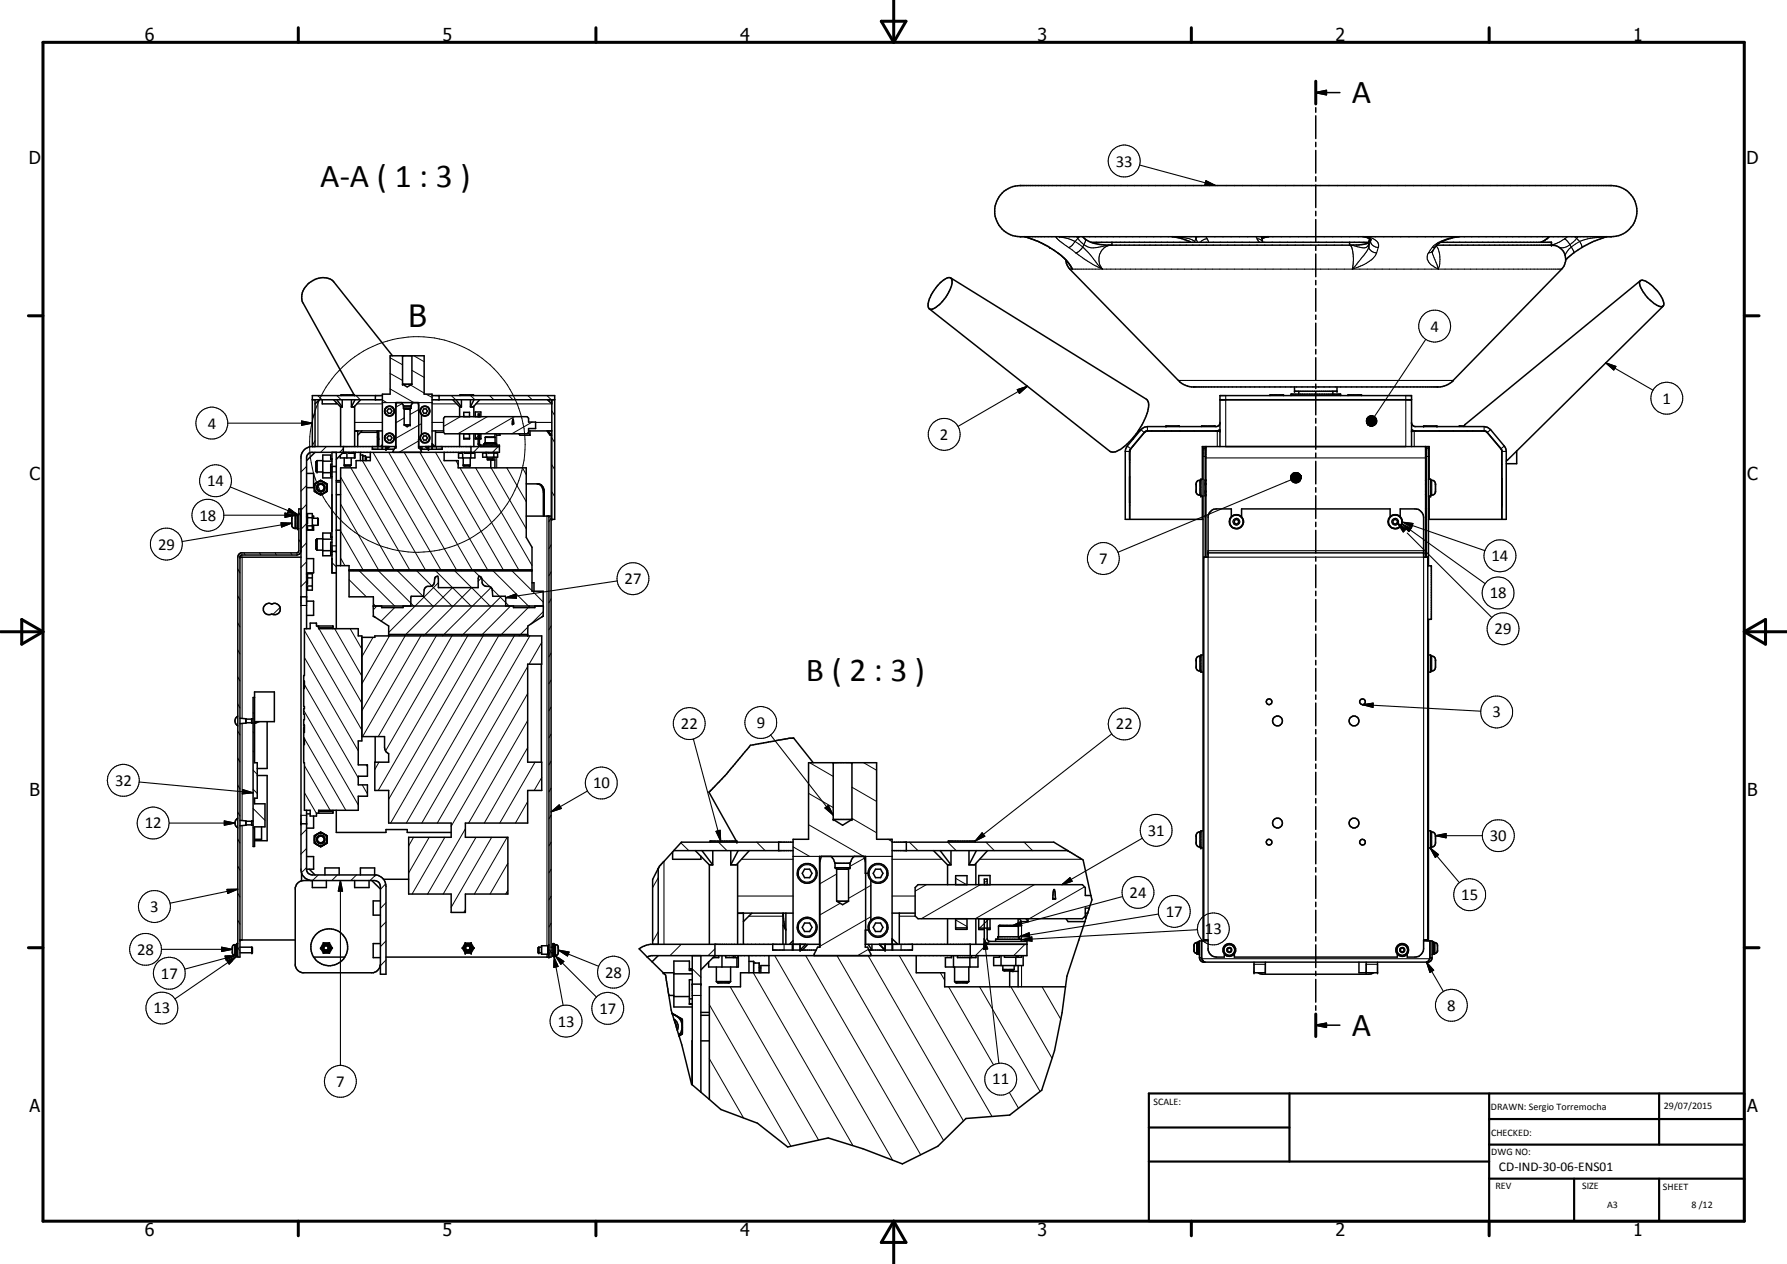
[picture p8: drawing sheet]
<svg xmlns="http://www.w3.org/2000/svg" width="420mm" height="297mm" viewBox="0 0 420 297" stroke-linecap="round" stroke-linejoin="round" font-family="sans-serif">
<defs><g id="words">
<g font-size="7.9">
<text x="317.9" y="24.3">A</text>
<text x="75.3" y="44">A-A ( 1 : 3 )</text>
<text x="189.5" y="160">B ( 2 : 3 )</text>
<text x="317.9" y="243.5">A</text>
</g>
<text font-size="7.2" x="96" y="76.8">B</text>
<g font-size="4.2">
<text x="34" y="9.6">6</text>
<text x="104" y="9.6">5</text>
<text x="174" y="9.6">4</text>
<text x="244" y="9.6">3</text>
<text x="314" y="9.6">2</text>
<text x="384" y="9.6">1</text>
<text x="6.8" y="38.7">D</text>
<text x="410.6" y="38.7">D</text>
<text x="7" y="112.9">C</text>
<text x="410.8" y="112.9">C</text>
<text x="7" y="187.1">B</text>
<text x="410.8" y="187.1">B</text>
<text x="7" y="261.4">A</text>
<text x="410.8" y="261.4">A</text>
<text x="34" y="290.4">6</text>
<text x="104" y="290.4">5</text>
<text x="174" y="290.4">4</text>
<text x="244" y="290.4">3</text>
<text x="314" y="290.4">2</text>
<text x="384" y="290.4">1</text>
</g>
<g font-size="3.9">
<text x="262.3" y="39.2">33</text>
<text x="336.3" y="77.9">4</text>
<text x="390.9" y="94.9">1</text>
<text x="48.8" y="100.7">4</text>
<text x="221" y="103.3">2</text>
<text x="48.7" y="114.3">14</text>
<text x="46.9" y="122.3">18</text>
<text x="37.2" y="129.2">29</text>
<text x="350.7" y="131.9">14</text>
<text x="146.8" y="137.3">27</text>
<text x="258.4" y="132.5">7</text>
<text x="350.3" y="140.6">18</text>
<text x="351.4" y="149">29</text>
<text x="160.1" y="171.3">22</text>
<text x="177.9" y="171.1">9</text>
<text x="262.3" y="171.4">22</text>
<text x="350.9" y="168.6">3</text>
<text x="27" y="184.7">32</text>
<text x="139.4" y="185.3">10</text>
<text x="34" y="194.7">12</text>
<text x="269.9" y="196.4">31</text>
<text x="350.3" y="197.7">30</text>
<text x="35.3" y="214.3">3</text>
<text x="265.5" y="211">24</text>
<text x="274.1" y="215.4">17</text>
<text x="343.6" y="211.5">15</text>
<text x="283.3" y="219.6">13</text>
<text x="32.2" y="224.4">28</text>
<text x="37.8" y="230">17</text>
<text x="142.3" y="229.7">28</text>
<text x="36.1" y="238.2">13</text>
<text x="140.9" y="238.3">17</text>
<text x="340.3" y="237.5">8</text>
<text x="131.1" y="241.3">13</text>
<text x="79.1" y="255.4">7</text>
<text x="233.3" y="254.8">11</text>
</g>
<text font-size="3.1" x="352.4" y="275.2">CD-IND-30-06-ENS01</text>
<g font-size="2.4">
<text x="271.2" y="259.7">SCALE:</text>
<text x="350.6" y="260.8">DRAWN: Sergio Torremocha</text>
<text x="391.2" y="260.6">29/07/2015</text>
<text x="350.6" y="267">CHECKED:</text>
<text x="350.6" y="271.4">DWG NO:</text>
<text x="351.6" y="279.3">REV</text>
<text x="372" y="279.4">SIZE</text>
<text x="391" y="279.6">SHEET</text>
<text x="377.9" y="283.8">A3</text>
<text x="397.7" y="283.8">8 /12</text>
</g>
</g></defs>
<g fill="none" stroke="#000" stroke-width=".35">
<path d="M309.4 19.1v5.3M309.4 21.8l2.5-.5v1zM309.4 25.3v1.1M309.4 27.2v5.4M309.4 33.4v1.1M309.4 35.3v5.4M309.4 21.8h5.6M235.6 45.4a6 6 0 0 1 4.2-1.8h139.1a6 6 0 0 1 6 6 6 6 0 0 1-6 6h-139.1a6 6 0 0 1-5.5-3.7 6 6 0 0 1 1.3-6.5zM241 55.6a23.5 23.5 0 0 1 9.6 5.5M254.5 55.6l.9 .8 1.1 .5M256.5 56.9l2.1 .5 2.8 .2M256.5 56.9h65.3"/>
<path d="M261.4 56.9v.7M261.4 57.6h55.9M275.8 55.6l2.1 .5 2.1 .8M296.6 55.6l.1 .4M296.7 56l.2 .9M298.1 55.6l-1.4 .5M309.4 41.5v1.1M309.4 43.5v5.3M309.4 49.7v1M309.4 51.6v5.3M309.4 57.8v1M309.4 59.7v5.3"/>
<path d="M317.3 56.9v.7M320.6 55.6l.8 .2 .9 .5M321.8 57l-1.4 .4-3.1 .2M321.8 57h.1M322 56.1l-.2 .9M322.3 56.3h.1M337.8 57.6h27M338.7 56.9h26.1v.7M343 55.6a9.8 9.8 0 0 0-5.3 2.1l-.9 1.6M364.2 55.6l-1.2 1-.8 .3M364.8 57.6a3.3 3.3 0 0 1 3.1 2 3.3 3.3 0 0 1-.7 3.6l-25.9 26.6-1.8 .9-.9 .2h-58.4l-2-.6-1.1-.9-25.6-26.2-.8-1.3-.1-.8M377.8 55.6a23.2 23.2 0 0 0-9.7 5.5"/>
<path d="M221 66.5l.9-.8 1.1-.5a.66 .66 0 0 1 .8 .8 8.6 8.6 0 0 1-4.8 6.7 .67 .67 0 0 1-.8-.8 8.6 8.6 0 0 1 2.8-5.4zM223.6 65.3l45.9 28.5a2.15 2.15 0 0 1 .4 2.4 16.2 16.2 0 0 1-7.3 9.8l-.9 .3-.8-.3-42.4-33.4M250.6 61.1l1.2 1.6M309.4 65.9v1M309.4 67.8v5.4M309.4 74v1.1M309.4 75.9v5.4M385.5 66.2a1.6 1.6 0 0 1 2.1 .3 9.1 9.1 0 0 1 3.6 4.7l-.1 .6a1.19 1.19 0 0 1-1.5 0 9.4 9.4 0 0 1-4.1-5zM385.7 66l-41.2 33.7-.3 .5M391.1 71.9l-37 36.5M73.4 93.9h16.5M74.1 93.9v11"/>
<path d="M75.1 93.9l-1 1M75.8 93.9v1h3.3v-.3M78.4 93.9l1.7 1.7h.4M79.2 93.9l1.3 1.7M80.1 95.6v9.3M80.2 93v-.2h3.1v.2M80.5 93.9v1.7M82.6 93.9v1.7M83.4 95.4v9.5M83.5 93.9l-.9 1.7M84.8 93.9l-1.5 1.7h-.7M88.3 93v.9"/>
<path d="M89.9 93h-16.5v11.9M91.3 96.1h.6l.2 .5-.2 .5h-.6l-.3-.5zM92.3 83.6l-13.7-17.3a4.1 4.1 0 0 0-5.4-.1 4.2 4.2 0 0 0-2.1 4.7l12.2 21.9M93.2 94.6l-.1 .6v10.1h-.3l-.4 1M94.4 94.6l.5 .8M94.6 90.3l1.1 .6 1.1-.6M94.6 83.6v6.7M94.6 90.3h2.2M94.9 95.9l.1 .2M94.9 95.4v.5M94.9 95.9h1.7M94.9 95.4h1.7"/>
<path d="M95 99.9l.7 .4 .7-.4M95 96.1v3.8M95 96.1h1.4M95 99.9h1.4M96.4 96.1v3.8M96.6 95.4v.5M96.6 95.9l-.2 .2M96.8 83.6v6.7M97.1 94.6l-.5 .8M98.2 94.6l.2 2h.4M99.1 97.4v4.7M99.6 96.1h.6l.3 .5-.3 .5h-.6l-.3-.5z"/>
<path d="M101.6 93h28.8v29h-.8M101.6 93.9h28.8M103.2 93v.9M104.6 97.9h19.3l.4 .4v.9h1.6v1.5h-1.6v.9l-.4 .3h-19.3l-.3-.3v-3.3zM106.5 93.9l1.6 1.7h.4M107.2 93.9l1.3 1.7M108.1 95.6v2.3M108.2 93v-.2h3.1v.2M108.5 93.9v1.7M109 97.9v-1h1.4v1M110.6 93.9v1.7M111.4 95.4v2.5"/>
<path d="M111.5 93.9l-.9 1.7M111.7 97.9v-1.1h1.4v1.1M112.4 97.9v-.6h.3v.6M112.8 93.9l-1.5 1.7h-.7M120.5 99.6h.2M120.6 98.5l-.1 1.1M120.6 98.5h.1M120.6 98.5l.2 1.1h-.3M128.7 93.9l1 1M129.7 93.9v28.1M286.8 99.5l-.3 .6-.4 .1h-16.3l-.7 .2-.8 .6-3.3 3.8-.4 .9v16.3h18.3M286.8 93.9h45.1"/>
<path d="M298.6 93v-.2h3.2v.2M303.6 93v-.4h11.6v.4M304.4 90.9v1h10v-1M305.4 91.9v.7M309.4 82.1v1.1M309.4 84.1v5.3M309.4 90.3v1M309.4 92.2v5.3M309.4 98.3v1.1M313.4 91.9v.7M316.9 93v-.2h3.2v.2M331.9 99.5l.2 .4 .5 .3h16.3l.7 .2 .9 .6 3.2 3.8 .4 .9v16.3h-18.2"/>
<path d="M70.8 119.6h-.5v9.8l-.2 .4-13.4 .1-.6 .4-.2 .6v94h.5v-94.1l.4-.4h13a1.08 1.08 0 0 0 1-1M72.1 111.3h1.6v3.3h-1.6M73.9 113.7l1.5-.8 1.5 .8v1.8l-1.5 .8-1.5-.8zM73.9 114.8l.2 .6 .4 .4M74 113.7l-.1 1.7 .6 .4M74.1 106.3l-2 1.9M74.5 115.8a1.18 1.18 0 0 0 1.5 .2M74.5 108.2h1.4M74.5 108.2v2.7M74.5 108.2l-.2 .3v2.2l.2 .2M74.5 110.9h1.4M74.7 113.3a1.32 1.32 0 0 0-.8 1.2"/>
<path d="M74.8 116h1.2M75 113.2l-.8 .4M75 113.2a2.07 2.07 0 0 1 1.9 .6M75 113.2l.5-.3 .5 .3M75.9 108.4h2.2M75.9 111.1h1.9M76.1 113.3a1.48 1.48 0 0 1 .8 1.4 1.48 1.48 0 0 1-.9 1.3M76.9 115.4l-.9 .6M77.8 111.9h.3M77.8 107.8h.3M77.8 111.4h.3M77.8 107.9h.3"/>
<path d="M78.1 106.3v28.3h1M78.1 109.6h1M78.1 108h-.3v-1.1h-1.9v5.4h2.2M78.1 109.1h-.3v2.9h.3M79.1 106.3v41.4M79.1 116.2h1M79.1 112.9h1M79.1 113.3h1M80.6 106.4v.1M80.7 104.9v1.4l-1.6 1.6M80.9 109.3h1.7M80.9 109.3l.2 .2h1.3l.2-.2"/>
<path d="M80.9 107.6v1.7M81.2 106.3v.2h-.7M81.6 106.3v1.3M82 106.3v.2h1.5M82.6 107.6v1.7M82.9 106.3v.2M83.1 106.3v.2M83.3 106.5v1.1M83.5 106.3v1.3h-3.5v-.6M84.1 101.3v3.6M84.7 106.9h.6v1.3M84.7 106.3v1.9"/>
<path d="M85.1 101.3l-1 1M85.3 107.1h.6v1.1M85.9 107.7h.2M87.1 107.4h-1v.8M87.1 106.3v1.9h-3.4v1.7h-3.6v23M87.5 104.9v.7h5.2M88.7 102.7l.4 .6M88.7 101.3v3.6M88.8 101.3l.3 1.9M89.1 101.3v3.6M89.9 104.9v.7M89.9 101.3h-6.5"/>
<path d="M89.9 105.6v-13h1.8v-9h8v9h1.9v13M89.9 104.5l-.4 .4M90.8 104.9v.7l.6-.7M91.3 102.4h.6l.2 .5-.2 .5h-.6l-.3-.5zM91.6 104.9l-.6 .7M93.1 104.9h-20a2.67 2.67 0 0 0-2.3 2.3v97.4a2.79 2.79 0 0 0 2.3 2.3M98.4 104.9h19M98.5 104.9v-10.3h-5.5v10.7M98.8 104.9l.4 .7v-.7M98.8 103.3h-.4v2h.3l.4 1M99.6 102.4h.6l.3 .5-.3 .5h-.6l-.3-.5zM100 104.9l.7 .7"/>
<path d="M100.1 104.9l.6 .7v-.7M101.6 101.3h2.7M101.6 104.3l.7 .6M101.6 104.9v.7M102.4 101.3v3.6M104 104.9v.7h-5.2M104.4 106.3v1.9h3.3v1.7h16v16.4l1.4 2.3v5.3h-43v-1h-3M108.1 101.9v3M108.5 106.3v.2h-.7v1.1h3.9v-1.3M108.8 106.3v1.3M108.9 109.3h1.7M108.9 109.3l.2 .2h1.3l.2-.2"/>
<path d="M108.9 107.6v1.7M109 103h1.4M109 101.9v1.3h1.4v-1.3M109.3 106.3v.2h2.2v-.2M110.6 107.6v1.7M110.7 106.5v1.1M110.7 104.9v1.4M110.9 106.3v.2M111.4 101.9v3M111.7 101.9v1.3h.7M111.7 103h1.4M113.1 104.9h-.4l-.3-.5v-2.4h.3l.1 2.5 4.6 .1v1.7h-44.3a1.26 1.26 0 0 0-1 1.1v40.3"/>
<path d="M113.1 101.9v1.3h-.4M113.7 104.6v-.3h3v.3M114 104.3v-.2h2.5v.2M114.2 106.3v.2h-.7v.9h3.5v-1.1M114.4 106.3v1.1M114.6 107.9h1.3M114.6 107.9l.1 .1h1.1l.1-.1M114.6 107.4v.5M114.8 106.3v.2h2v-.2M115.9 107.4v.5M116.1 106.5v.9M116.2 106.3v.2"/>
<path d="M116.4 108.1h-1v1.8M116.4 101.9v2.2M116.4 106.3v.2M116.4 107.4v2.5M116.4 102.8l-2.3-.1v1.4M116.5 101.9l.3 .4h.7M117.3 101.9l.2 .4M117.5 101.9v.4M122 101.9l.2 .4h2.4M123.7 113.7h3.1l.5 .3 .4 .4 .3 1v5.9M124.2 101.7l.4 .6M124.3 101.3h5.4"/>
<path d="M124.6 101.3v1M126.3 113.7l.7 .3a2.28 2.28 0 0 1 .8 1.7v5.6M128.6 101.3l.7 1h.3M128.7 101.3l1 1M129.1 101.6l.5 .7M129.6 102.1v.2M265.6 118.7h.1M265.6 108.7h.1M265.6 112.1h.1M265.6 108.1h.1M265.6 118.1h.1M265.6 105.9v16.1"/>
<path d="M265.6 105.9v.2M265.7 105.7l-.1 .2M266.5 102.8v.4M266.5 104.7v.1M267.6 101.3h.4M269 101.6l-3.4 4.3v16.1M269.8 101.3h17M269.8 101.3h.1M269.8 101.3l-.8 .3M269.8 101.3l-.7 .3M270.8 101.3h.1M273.8 101.3h.1"/>
<path d="M274.1 100.2v-.1h3.2v.1M275.5 101.3h.1M277.4 101.3h.1M280.8 101.3h.1M282.4 112.9h-.8l-.3 .6v2.2l.3 .5 .8 .2M282.5 100.2v-.1h3.2v.1M282.7 112.6v-7.7h53.3v7.7M282.7 116.6v5.4M282.9 112.6h-.5v4h.5M283.4 116h.1M283.4 115.6h.1M283.4 113.6h.1"/>
<path d="M283.4 112.8v3.6M283.4 113.5l.1 .1M283.4 115.3l.1 .1M283.4 116.4h.1M283.5 112.8h-.1M283.5 115.6l-.1 .1M283.5 113.6v.1M283.5 112.8v.1M283.5 104.9v26M283.5 113.8l-.1 .1M283.5 116.2v.2M283.5 115.5v.1"/>
<path d="M286.8 104.9v-11.9h45.1v11.9M286.8 101l-.6 .3M286.8 101l-.5 .3M309.4 100.3v5.3M309.4 106.5v1M309.4 108.4v5.3M309.4 114.6v1.1M309.4 116.5v5.3M331.9 101l.3 .1M331.9 101l.2 .2M332.1 101.2l.3 .1M332.2 101.1l.3 .2"/>
<path d="M332.3 101.3h.1M334.7 100.2v-.1h3.2v.1M335.2 104.9v26M335.2 115.4h.1M335.2 115.5l.1 .1M335.2 116.2l.1 .2M335.2 119.6h.2M335.2 107.3h.2M335.3 119.6l-.1 10M335.3 112.8l-.1 .1M335.3 113.6l-.1 .1M335.3 113.8h-.1"/>
<path d="M335.3 115.6h.1M335.3 113.6h.1M335.9 119.6h.1M335.9 107.3h.1M335.9 112.6h.5v4h-.5M336 116.6v5.4M336.4 112.9h.7l.4 .8-.1 2.3-.3 .2-.7 .2M338.4 101.3h.1M341.7 101.3h.1M344.2 100.1h-1.1v.1M345 101.3h.1M346.3 101.3h-.1"/>
<path d="M348.4 101.3h.1M348.9 101.3h.5l.3 .3M348.9 101.3h-17M348.9 101.3h.1M349.3 101.4l.4 .2M349.7 101.6l3.3 4.1M353 105.7l.1 16.3M353.1 112.5h.1M353.1 109.1h.1M353.1 118.7h.1M353.1 119.1h.1M356.6 106v3h-2.5"/>
<path d="M56.4 130.9h14.4M68.8 121.2l.7-.2v3.2l-.5-.1-.4-.5v-2zM69.5 121.1h.4M69.5 124.1h.4M70.3 120.9h-.4v3.3h.4M72.1 121.3h.2M72.1 131.3h1.6v3.3h-1.6M72.1 120.7h1.3v3.8h-1.1v-.7h-.2M72.1 120.9h.2v2.2h-.2M72.1 135h.2v2.2h-.2M72.1 134.8h1.3v3.9h-1.1v-.7h-.2M72.1 121.5h.2"/>
<path d="M72.1 123.6h1.3M72.1 135.6h.2M72.1 137.7h1.3M72.3 121.7h1.1M72.3 135.8h1.1M73.4 121.3h.3v.5M73.4 121.8h1.3M73.4 123.4h1.3M73.7 123.4v1.2h-1.6M74.5 126.6v2.7M74.5 126.6l-.2 .3v2.1l.2 .3M74.5 129.3h1.4"/>
<path d="M74.5 126.6h1.4M74.7 121.8v1.6M74.7 121.8l.1 .1-.1 1.5M75.9 126.7h2.2M75.9 129.4h1.9M77.8 130.2h.3M77.8 126.2h.3M77.8 129.7h.3M78.1 129.6h1M78.1 126.3h-.3v-1h-1.9v5.3h2.2M78.1 127.4h-.3v2.9h.3M79.1 124.6h1"/>
<path d="M82.1 133.9v.2M123.7 121.3h5.9v103.6h-38.8M125 133.9v.2M125.1 136.9h.4v2M129.1 121.3v103.6M283.4 121.3h.1M283.4 130.9v-25.6h-.5v115.8M284 129.9h50.7M289.5 121.5v-1.9h-3.5a2.07 2.07 0 0 0-2 1.6v9.7h-1v90h1v2.4a2.07 2.07 0 0 0 2 1.6h1.9v-.7M290.2 122.3l.5-.3 .5 .3v.6l-.5 .3-.5-.3zM291.9 121.5v-1.9h34.9v1.9M309.4 122.7v1"/>
<path d="M309.4 124.6v5.4M309.4 130.9v1M309.4 132.8v5.3M309.4 138.9v1.1M327.5 122.3l.5-.3 .5 .3v.6l-.5 .3-.5-.3zM329.2 121.5v-1.9h3.5a2.07 2.07 0 0 1 2 2v9.3h1v90h-1v2a2.09 2.09 0 0 1-2 2h-1.8v-.7M335.3 121.3h.1M335.4 130.9v-25.6h.5v27.7M335.7 133h.8v12.5h-.8M62.3 142.2l.5-.3 .6-.1a.72 .72 0 0 0 1 0 1.34 1.34 0 0 1 1.5 1.6 1.34 1.34 0 0 1-2 .9 1.32 1.32 0 0 1-1.7-.4 1.32 1.32 0 0 1 .1-1.7zM70.8 140.3h1.3M72.1 141.3h1.6v3.3h-1.6"/>
<path d="M74.9 147.1v.6h9.3v1.7h.9v24.7h-.9v5.6h2.2v2.7h-2.2v2h2.2v2.7h-2.2v3.3h-9.3v.7M78.3 147.7v-.6h-3.9v-.7h-1.5v1.3h-1.3v11h-.2v7.3h.2v.5h-.2v1.4h.2l-.2 2.5h.2v1.7h-.2M85.1 149.8h3v-.4h39.3v6.7h-3.3v23h3.3v6.7h-3.3v7.6h-14.7v3.4h10v13.3h-10v4.3h-3.3v-4.3h-10v-13.3h10v-3.4h-14.7v-7.6h-3.3v-6.7h3.3v-2a1.54 1.54 0 0 1-1-1.5v-2.5h-5.3M87.8 142.4v-2.1h-5.7v-6.2h43v4.8h2.6v3.5M87.8 144.8l3.6 2.3v2.3M87.8 144.8l.4 .3M89.7 142.4v.4h5.1v-.4M96.6 142.4l.1-2.3h2.9l.3-1.8a1.22 1.22 0 0 1 1.4-.5l.4-.2a2.25 2.25 0 0 0 .6-1.8l.2-.2 .4-.2 .2 2.7h9.3l.2-2.7 .4 .2 .3 .5a1.4 1.4 0 0 0 .6 1.6l.3 .1a1.16 1.16 0 0 1 1.5 .9l.2 1.4h2.9l.1 2.3M120.7 142.4v.4h5.1v-.4M124.4 142.4v.4M127.3 156.1v23M127.7 144.8l-3.6 2.3v2.3v-.3h-32.7"/>
<path d="M127.7 144.8l-.3 .2M127.8 142.4l-.1 2.4M127.8 142.4h-40.1l.1 2.4M282.4 154.2l-.8 .1-.3 .5v2.3l.3 .5 .8 .1M282.9 153.9h-.5v4h.5M309.4 140.9v5.3M309.4 147.1v1M309.4 149v5.3M309.4 155.2v1.1M309.4 157.1v5.3M335.9 145.5v75.6M335.9 153.9h.5v4h-.5"/>
<path d="M336.4 154.2l.9 .2 .2 .7-.1 2.2-.3 .3-.7 .1M55.9 168.3a1.3 1.3 0 0 0 0 2.3M56.4 168.8l1.4 .1v1l-1.4 .2M57.8 169.8h1.4M57.8 169h1.4M59.5 168.9h-.3v1h.3M59.8 163.9h-.3v35h.3v-4.6h2.5v-5.4h-2.5v-1.3h.7v-8.4h-.7v-16.6h4.7v7h-4.7M59.8 169.8h.3M60.1 169.6v.3l.8-.3M62.8 169.6v11h-2.3M71.4 173.5h.2v1.4h-.2v4.3h.2v11.2h1.3v1.4h1.5v-.7h3.9v-.7M71.4 160.1h.2v1.6h-.2"/>
<path d="M71.6 170.9h-.2v3.7h.2M88.2 173.1v6M191.2 179.2l-4.6-5.7h-1l-9.2 1.6-5.6 6.8-4.1 4.3 6.4 11.5M195.9 179.2v13.4M200.3 179.2v13.4M309.4 163.3v1M309.4 165.2v5.4M309.4 171.4v1.1M309.4 173.4v5.3M309.4 179.5v1.1M55.9 192.3a1.3 1.3 0 0 0 0 2.3M56.4 192.8l1.4 .1v1l-1.4 .2"/>
<path d="M57.8 193.8h1.4M57.8 193h1.4M59.5 192.9h-.3v1h.3M60.5 182.2h2.3v15.4h-3M61.5 194.3v2.9h-1.7M70.8 193.6h1.3M72.1 190.4v14.1l.4 .7 .9 .4h15.1a2.72 2.72 0 0 1 2.3 2.7v20.6h-1.4v-20.6l-.4-1-.9-.4h-16.7a2.07 2.07 0 0 0-2 1.7v18.3l.5 1 1.2 .7h16.7a2.2 2.2 0 0 0 1.6-2M72.1 191.3h.8M73.7 191.8v2.8h-1.6M73.9 196.4l1.5-.9 1.5 .9v1.7l-1.5 .9-1.5-.9zM73.9 197a2.04 2.04 0 0 1 1.6-1.4 1.54 1.54 0 0 1 1.3 2.3 1.54 1.54 0 0 1-2.6 .2l-.3-.5M76 195.9l.9 .6"/>
<path d="M76 195.9a2.08 2.08 0 0 0-2.1 .6v1.5l.5 .4a1.14 1.14 0 0 0 1.6 .2l.9-.6M79.1 190.4v5.2h11.7v-.7h4.9v.7h10.4M158.4 199.9h28.1M158.4 199.9l-.3 .3M163.5 199.9l3.3 3.3M165 199.9l2.6 3.3M167 197.9v-.2h6.3v.2M167.6 199.9v3.3M171.8 199.9v3.3M173.6 199.9l-1.8 3.3M176.2 199.9l-3.1 3.3h-1.3M183.1 197.9v2"/>
<path d="M186.5 197.9h-26.3l-1.8 2M195.9 192.6l2.2 1.3 2.2-1.3M195.9 192.6h4.4M209.8 197.9h38l3.3 2M209.8 199.9h41.3M213.1 197.9v2M219.5 199.9l3.3 3.3M221.1 199.9l2.5 3.3M223 197.9v-.2h6.3v.2M223.6 199.9v3.3M227.8 199.9v3.3M229.6 199.9l-1.8 3.3"/>
<path d="M232.2 199.9l-3.1 3.3h-1.3M251.1 199.9l3.6 2.2 1.8 8.3M282.4 195.5l-.8 .1-.3 .5v2.3l.3 .5 .8 .1M282.9 195.2h-.5v4.1h.5M309.4 181.5v5.3M309.4 187.7v1M309.4 189.6v5.3M309.4 195.7v1.1M309.4 197.7v5.3M335.9 195.2h.5v4.1h-.5M336.4 195.5l.9 .2 .2 .7-.1 2.2-.3 .3-.7 .1M70.9 205.2v1.8"/>
<path d="M72.1 201.3h1.6v3h-1.6M72.7 204.3l1.4 1.3M73.4 206.9v1.7h3.3v-1.7M76.4 205.6v-1.6h3.3v1.6M83.4 206.9v1.7h3.4v-1.7M84.7 205.6v-1.6h3.4v1.6M87.4 206.9l2 2M89.4 211.7h-1.7v3.4h1.7M90.2 206.6h5.9M154.8 204.1l-1.4 2.6v15.2M154.8 204.1v17.8M158.1 200.2v1.7h6.7v-.7"/>
<path d="M158.1 200.2l-3 3.3-.3 .6M166.8 203.2v18.7M166.8 203.2h.8M173.4 202.9v19M174.8 214.6v7.3M176.8 214.6l-2 2M184.1 217.4l.7 1.2M184.1 214.6v7.3M184.2 214.6l.1 2 .5 1.8M184.8 214.6v7.3M186.5 214.6h-13.1M189.2 204.3h1.2l.5 .9-.5 1h-1.2l-.6-1z"/>
<path d="M189.2 216.9h1.2l.5 1-.5 1h-1.2l-.6-1zM193.1 201.3l-.3 1.2v20.1h-.6l-.8 1.6v.4M195.4 201.3l.6 .7 .3 .9M196.3 203.9l.4 .4M196.3 202.9v1M196.3 203.9h3.5M196.3 202.9h3.5M196.7 204.3h2.8M196.7 211.8l1.4 .8 1.4-.8M196.7 204.3v7.5M196.7 211.8h2.8M199.5 204.3v7.5"/>
<path d="M199.8 202.9v1M199.8 203.9l-.3 .4M200.8 201.3l-.6 .7-.4 .9M203.1 201.3l.3 1.2v2.7h.7M204.2 218.6h-.8v4h.6l.8 1.6v.4M204.8 206.9v9.4M205.9 204.3h1.1l.6 .9-.6 1h-1.1l-.6-1zM205.9 216.9h1.1l.6 1-.6 1h-1.1l-.6-1zM209.8 214.6h5.4M211.4 214.6v7.3M222.8 203.2v4.7M222.8 215.9v6"/>
<path d="M222.8 203.2h.8M224.7 218.1h2.7M224.7 207.9v-2.1h2.7v2.1M224.7 215.9v2.5h2.7v-2.5M229.4 202.9v5M229.4 215.9v6M230.1 218.1h2.7M230.1 215.9v2.5h1.3M230.1 207.9v-2.2h2.7v2.2M231.4 206.6h.7v1.3h-.7zM232.8 215.9v2.5h-.7M239.4 215.9v4.2"/>
<path d="M239.4 217.6l-.1-.1h-4.4l-.1 .1v2.5M239.7 215.9l.5 .7h1.5M241.2 215.9l.5 .7M241.7 215.9v.7M247.6 211.2h.5M247.8 209.1h.1l.2 .5 .1 1.6h-.7zM250.6 215.9l.5 .7h4M255 215.4l.3 .4M255.1 216.6l-4.2 12.8-.4 2.5M255.2 214.6h.5M255.3 215.8l-.2 .8M255.7 214.6l-.4 1.2"/>
<path d="M256.1 213.4l-.4 1.2M256.5 210.4l.2 1.1-.6 1.9M256.5 210.4h-1.3v-1.8l-.7-.7h-38.7l-.6 .7v6.7l.6 .6h38.7l.7-.6v-1.9h.9M309.4 203.9v1M309.4 205.8v5.3M309.4 212v1.1M309.4 213.9v5.3M55.3 222v2.5M55.7 222h-.8l-.3 .5 .1 1.7 .4 .3h.6M55.9 221.7h-.2v3h.2M56.4 220.9h13M56.4 223.9h2.8"/>
<path d="M56.4 222.6h2.8M59.2 222.6v1.3M59.2 222.6l.1 .1-.1 1.2M73.7 224.9h7.4M73.7 224.9a4.3 4.3 0 0 1 3.7-6.6 4.3 4.3 0 0 1 3.7 6.6M73.7 224.9a4.3 4.3 0 0 0 7.4 0M75.3 222.8h.2M75.9 223.3l.1 .1M75.9 222.3l-.1 .5 .1 .5M75.9 222.3a.65 .65 0 0 0 0 1M76 223.4l.7 .4M76 222.1l-.1 .2"/>
<path d="M76 222.1l.3-.3h.9l.3 .3M76 221.5l.1 .2M76.1 223.9l-.1 .1M76.7 221.8l-.7 .3M76.7 222.1a.66 .66 0 0 0-.7 .7 .66 .66 0 0 0 .9 .6M76.7 222.1l.5 .3v.6M76.8 222.1l.4 .1M76.9 221.8l.6 .3M77 223.4h-.4M77.1 222.2a.67 .67 0 0 1 .3 .7 .67 .67 0 0 1-.5 .5M77.2 223.3l-.3 .1M77.2 222.4l.1 .1"/>
<path d="M77.3 223.2l-.2 .2M77.4 222.6l-.2 .6M77.4 223.9l.1 .1M77.5 221.5l-.1 .2M77.5 224h.1M77.5 223.4l-.6 .4M77.5 222.1l.1 .2M77.5 223.4h.1M77.6 223.3l-.4 .5h-.9l-.3-.4M77.6 222.3l.2 .5-.2 .5M77.6 223.3l-.1 .1M77.6 222.3l.2 .4-.2 .6"/>
<path d="M78 222.8h.2M89.4 221.7h-1.7v3.3h1.7M108.7 222.8h.1M109.1 222.5l.1 .7M109.1 222.5l-.1 .4 .2 .3M109.2 223.2l.4 .6h.9l.3-.2M109.2 223.2l.7 .6M109.4 221.6v.1M109.4 221.6h.1M109.4 223.9v.1M109.8 223.4h.4M110.1 221.8a1.02 1.02 0 0 0-1 .7"/>
<path d="M110.3 222.2a.67 .67 0 0 1 .4 .5 .67 .67 0 0 1-.3 .7h-.6M110.3 221.8l.7 .6M110.3 222.2l.1 .1M110.3 222.2a.66 .66 0 0 0-.9 .3 .66 .66 0 0 0 .4 .9M110.5 222.3l.2 .4-.1 .4M110.5 223.2l-.3 .2M110.6 222.4v.4a.52 .52 0 0 1-.5 .6M110.7 223.9l.1 .1M110.8 223.5l-.4 .3M110.8 221.6h.1M110.8 221.6l-.1 .1M110.8 222.1l-.3-.3h-.9l-.2 .1-.3 .6"/>
<path d="M110.9 222.2l.1 .2M110.9 223.3l-.1 .2M110.9 223.3l-.1 .3M111 222.4l.1 .5-.2 .4M111 222.4l.2 .5-.3 .4M111.3 222.8h.2M126.7 222.6v1.3M126.7 222.6l-.2 .1v1.1l.2 .1M126.7 223.9h.6M126.7 222.6h.6M128.8 222.2v2M128.8 222.8l.2 .3"/>
<path d="M128.8 223.8l.2 .4M129 222.2h-1.7v2h1.7M129 223.3h.1M129 222.4l-.2 .3M129 223.4l-.2 .2M129.1 222v2.5M129.6 223.9h.4M129.6 222.6h.4M130 221.7h.2v3h-.2zM130.2 222h.6l.5 .5-.1 1.7a.72 .72 0 0 1-1 .3M130.5 222v2.5M152.2 224.9l1.1 1.1"/>
<path d="M153.3 226l2.6 2.6M154.8 224.6l-1.5 1.4M155.9 228.6h2.5M155.9 228.6a2.49 2.49 0 0 1 .8 2.2l.6 3.1M157.3 233.9l.7 4.2M157.3 233.9h1.1M158 238.1l2.4 1.4v3.5l-.7 .5M158 238.1l.1 .1M158.1 238.2v.2M158.1 238.2l.8 .5M158.1 238.4l.3 1.1M158.1 238.4l.8 .2"/>
<path d="M158.4 228.9h4.4M158.4 234.2h3.7M158.4 239.5l.3 .7M158.4 239.5a1.94 1.94 0 0 1 .8 2.6M158.9 238.6a2.95 2.95 0 0 1 .7 4.7M158.9 238.7l1.2 .6 .3 .4M162.1 235.9h.7M162.1 227.7h.7M162.1 234.7h.7M162.1 227.8h.7M162.8 224.6v30.3M162.8 231.3h2"/>
<path d="M162.8 228h-.7v-2.2h-3.7v10.8h4.4M162.8 230.3h-.7v5.7h.7M164.8 224.6v32.1M164.8 237.9h2M164.8 238.6h2M167.8 224.9v.1M168.1 221.9v2.7l-3.3 3.3M168.4 230.7h3.4M168.4 230.7l.4 .3h2.6l.4-.3M168.4 227.2v3.5M169 224.6v.4h-1.4M169.7 224.6v2.6"/>
<path d="M170.6 224.6v.4h2.9v-.4M171.8 227.2v3.5M172.4 224.6v.4M172.8 224.6v.4M173.3 225v2.2M173.6 224.6v2.6h-7v-1.1M176.1 224.6v4M176.1 225.9h1.1v2.7M177.2 226.3h1.3v2.3M178.5 227.5h.4M180.8 224.6v4h-6.7v3.3h-7.3v26.5M180.8 226.9h-1.9v1.7"/>
<path d="M181.7 221.9v1.4h10.2M186.3 221.9v1.4M186.5 223.3v-26.1h3.6v-18h16v18h3.7v26.1M186.5 221.1l-.9 .8M188.1 221.9v1.4l1.3-1.4M189.9 221.9l-1.2 1.4M192.8 221.9h-39.9l-1.8 .6-.8 .5 1.9 1.9M203.4 221.9h38.1M203.5 221.9v-20.6h-10.8v21.3M204.1 221.9l.9 1.4v-1.4M206.7 221.9l1.3 1.4M206.8 221.9l1.3 1.4v-1.4"/>
<path d="M209.8 220.6l1.3 1.3M209.9 221.9v1.4M214.5 221.9v1.4h-10.2M215.4 224.6v4h6.7v3.3h28.4M223.7 224.6v.4h-1.4v2.2h7.6v-2.6M224.2 224.6v2.6M224.4 230.7h3.4M224.4 230.7l.4 .3h2.6l.4-.3M224.4 227.2v3.5M225.1 224.6v.4h4.4v-.4M227.8 227.2v3.5M228 225v2.2"/>
<path d="M228.1 221.9v2.7M228.4 224.6v.4M232.5 221.9l-.7-.4-.3-.6-.1-4.9h.7v4.8l.2 .3 .3 .1h8.9v3.4h-88.4l-.9 .3M234.1 221.2v-.5h6v.5M235 224.6v.4h-1.4v1.9h7v-2.3M235.4 224.6v2.3M235.8 227.8h2.7M235.8 227.8l.2 .3h2.2l.3-.3M235.8 226.9v.9M236.2 224.6v.4h4v-.4M238.5 226.9v.9M238.8 225v1.9"/>
<path d="M239.1 224.6v.4M239.4 224.6v.4M239.4 226.9v5M239.4 228.3h-2v3.6M239.6 220.1v.6v-.6h-5v.6M250.5 231.9l-.8 6.1-1.8 8.9-3 9.3-7.5 5.8-10.3 .8-6.6 6.6-8.3 4.1-9.3-3.5-8.2-2.6-9.5 2.1-7.1-5.6-8.6-3.2-2.7-2.3M281.5 221.5v2.5M281.8 221.5h-.6l-.5 .5v1.6l.5 .4h.6M282 225.1l.2 .6 .7 .4h53l.6-.4 .2-.6M282 225.1h.5M282 221.3h-.2v3h.2M282.5 221.1v4.2l.7 .8"/>
<path d="M283 226v.1M283.4 220.9v.2M284 221.1h-2v4M288.6 223l.4-.2 .5 .2v.5l-.5 .2-.4-.2zM290.2 224.2v.7h38.3v-.7M294.8 226.1v2.5h2.7v-2.5M295.8 228.6l1.1 .3h24.9l1.2-.3M309.4 220.1v1M309.4 222v5.4M309.4 228.3v1M309.4 230.2v5.3M309.4 236.3v1.1"/>
<path d="M309.4 238.3v5.3M319.5 226.1v2.5h4.4v-2.5M321.2 226.1v2.5M328.5 224.2a1.51 1.51 0 0 1 .2-2.1 1.51 1.51 0 0 1 2 0 1.51 1.51 0 0 1 .2 2.1M328.5 224.2a1.49 1.49 0 0 0 2.4 0M329.3 223l.4-.2 .4 .2v.5l-.4 .2-.4-.2zM334.7 221.1h2v4M335.4 220.9v.2M335.7 226v.1M336.2 225.1h.5M336.2 221.1v4.2l-.7 .8M336.7 221.3h.3v3h-.3"/>
<path d="M337 221.5l.7 .1 .3 .4v1.6l-.5 .4h-.5M337.3 221.5v2.5M158.7 240.2l.3 1.2M159 241.4l.2 .7M159.2 242.1l.4 1.2M159.6 243.3v.1M159.6 243.4l.1 .1M159.7 243.5l3 11.3M160.4 242.8l-.8 .6M162.7 254.8l.1 .1M162.8 244.6l-.1 10.2M162.8 254.9l2 1.8"/>
<path d="M164.8 244.6h2M164.8 256.7l2 1.7M309.4 240.9l2.5-.4v.9zM309.4 240.9h5.6"/>
<circle cx="91.6" cy="96.6" r="1.17"/>
<circle cx="99.9" cy="96.6" r="1.18"/>
<circle cx="75.4" cy="114.6" r=".8"/>
<circle cx="75.4" cy="114.6" r="1.01"/>
<circle cx="91.6" cy="103" r="1.18"/>
<circle cx="99.9" cy="102.9" r="1.15"/>
<circle cx="290.7" cy="122.6" r="1.59"/>
<circle cx="290.7" cy="122.6" r="1.66"/>
<circle cx="328" cy="122.6" r="1.58"/>
<circle cx="328" cy="122.6" r="1.66"/>
<circle cx="298.4" cy="164.9" r=".65"/>
<circle cx="300.4" cy="169.4" r="1.17"/>
<circle cx="318.3" cy="169.4" r="1.16"/>
<circle cx="320.3" cy="164.9" r=".67"/>
<circle cx="75.4" cy="197.3" r=".79"/>
<circle cx="75.4" cy="197.3" r="1.01"/>
<circle cx="298.4" cy="197.9" r=".66"/>
<circle cx="300.4" cy="193.4" r="1.16"/>
<circle cx="318.4" cy="193.4" r="1.16"/>
<circle cx="320.3" cy="197.9" r=".67"/>
<circle cx="189.8" cy="205.2" r="2.33"/>
<circle cx="189.8" cy="217.9" r="2.34"/>
<circle cx="206.4" cy="217.9" r="2.35"/>
<circle cx="206.4" cy="205.3" r="2.34"/>
<circle cx="76.7" cy="222.8" r=".51"/>
<circle cx="110" cy="222.8" r=".52"/>
<circle cx="289" cy="223.3" r="1.5"/>
<circle cx="289" cy="223.2" r="1.27"/>
<circle cx="329.7" cy="223.2" r="1.26"/>
</g>
<g fill="none" stroke="#000" stroke-width=".25">
<path d="M267.9 38.8l17.9 4.8M240.9 55.6l3.9 1.5 2 1.1M246.8 58.2h.1M246.8 58.2l1.9 1.2M248.3 55.6l.9 1.1 2 1.5M248.7 59.4h.1M248.7 59.4a9 9 0 0 1 3.5 3.8M249.1 55.6h.1M249.1 55.6l2 .4 1.7 .7M251.2 58.2l1.7 1.2M252.8 56.7a2.68 2.68 0 0 1-1.6 1.5M252.8 56.7l1.8 1.3"/>
<path d="M252.9 59.4l4.1 2.7 2.2 1.1M253.1 55.6l.3 .4M253.4 56l1.4 1.5M253.4 56l-.6 .7M253.8 55.6l-.4 .4M254.6 58l-1 1.1-.7 .3M254.6 58l2 2.2 1.4 1.9 1.2 1.1M254.8 57.5a3.9 3.9 0 0 0 4 .5l2.6-.4M254.8 57.5l-.2 .5M255.1 56.2l.1 .6-.4 .7M261.2 57.6a3.3 3.3 0 0 0-2.8 3.7 3 3 0 0 0 .8 1.9M275.7 55.6l3.7 .4 1.5 .7"/>
<path d="M280.9 56.7l-.1 .2M280.9 56.7l.1 .2M281 55.6l.6 1.3M281.5 55.6l-.6 1.1M283.5 42.5l2.3 1.1-2.5-.2zM283.5 55.6l.3 .5M283.8 56.1l-.9 .2-.7 .6M283.8 56.1l.3 .8M295.4 55.6l.2 .5M295.6 56.1l.8 .2 .5 .6M295.6 56.1l.6 .8M296.6 55.6v.2"/>
<path d="M298.3 55.6l-1.6 .4M317.4 57.6a1.89 1.89 0 0 1 .7 1.8l.1 1.9-.2 1.9M321.3 55.6a3.1 3.1 0 0 1 2.8 1.9v.7M321.8 57.5a1.49 1.49 0 0 1-2.2 .6l-2.3-.5M321.8 57.5a1.88 1.88 0 0 0 1.9 1.9M321.8 57v.5M322.1 56.1l-.3 1.4M322.1 56.2l.1 .5M322.2 56.7a10.1 10.1 0 0 1-2.9 4.9l-1.3 1.6M322.2 56.7a1.8 1.8 0 0 0 1.9 1.5M322.3 56.3l-.1 .4M323.7 59.4l-.3 .6a7.1 7.1 0 0 1-3.5 2.5l-1.9 .7"/>
<path d="M324.1 58.2l-.4 1.2M335.9 59.4a2.09 2.09 0 0 0 1.1 3.1l1.2 .7M336.8 58.2l-.9 1.2M336.8 59.3l1.4 3.9M336.9 58.9l-.5 .5h-.5M337.6 57.8a6.1 6.1 0 0 1 .6 5.4M337.7 57.7l-.5 .4-.4 .1M342.5 55.6l-1.3 .3a8.6 8.6 0 0 0-4.4 2.3M363.8 56.1l-.2 .1M363.8 56.1l-1.5 .8M364.4 55.6l-.6 .5M367.9 56.1l1.2 1.4"/>
<path d="M367.9 56.1l-1.9 1.1-1.2 .3M368.5 55.6l-.6 .5M369.1 57.5l-.6 .4a2.47 2.47 0 0 1-1.8 .3M369.1 57.5l1 1.9M370.2 55.6l1.2 1.1M371 55.6l-1.9 1.9M371.4 56.7a6.3 6.3 0 0 0-3.4 3.3M371.4 56.7l.6 1.3-.1 .2M377.5 55.6a19.3 19.3 0 0 0-6.1 1.1M251.5 63.2h115.7M251.6 62.3l.6 .9M251.8 62.7l.4 .5"/>
<path d="M335.2 79.8l-12 18.1M53.5 99.4h19.9M70.9 98.9l2.5 .5-2.5 .5zM74.7 94.3v10.6M83.4 99.3h6.5M83.9 94.9h6M89.9 94.6h3.1M98.5 94.6h3.1M101.6 99.3h2.7M101.6 94.9h5.8M111.9 94.9h17.8M125.9 99.3h3.8"/>
<path d="M239.2 91.6l2.4-.8-1.9 1.7zM241.6 90.8l-16.4 9.4M277.1 89.4h64.6M288.2 93v11.9M321.3 98.8l.5 1.1zM321.3 99.1l.5 .8zM321.3 98.5l.5 1.4-.5-1.1zM321.3 99.3l.5 .6zM321.4 98.3l.4 1.6-.5-1.4zM321.4 99.6l.4 .3zM321.6 98l.2-.1v2zM321.6 98l.2 1.9-.4-1.6z"/>
<path d="M321.6 99.8l.2 .1zM321.8 99.9l.5 .2zM321.8 99.9l.8 .3zM321.8 99.9l1 .2zM321.8 99.9l1.3 .1-.3 .1zM321.8 99.9h1.5zM321.8 99.9l1.7-.2-.2 .2zM321.8 99.9l1.8-.5-.1 .3zM321.8 99.9l1.9-.7-.1 .2zM321.8 99.9l2-1-.1 .3zM321.8 99.9l1.9-1.3 .1 .3zM321.8 99.9l1.8-1.5 .1 .2z"/>
<path d="M321.8 97.9l.2-.2-.2 2.2zM321.9 97.7v2.2M322 97.7h.3l-.5 2.2zM322.3 97.7h.2l-.7 2.2zM322.5 97.7h.3l-1 2.2zM322.8 97.7l.2 .1-1.2 2.1zM323 97.8l.3 .2-1.5 1.9zM323.3 98l.2 .2-1.7 1.7zM323.5 98.2l.1 .2-1.8 1.5zM330.5 93v11.9M341.7 89.4h.1M377.5 85.3l2.4 .8-.5 .9z"/>
<path d="M377.5 85.3l11.2 6.4M54.1 114.4l13.9 5.7M68 119.5l2.1 1.4-2.5-.5zM78.1 110.9h1M84.7 101.6h4M88.8 104.9v.7M102.4 101.6h1.9M102.6 104.9v.7M114.1 102.8h2.3M116.8 102.3v2.3M116.8 106.3v.2M116.8 107.4v2.5"/>
<path d="M127.8 115.7h.2M129.6 102.1v19.2M264.6 106.1h1M265 104.8l.8 .7M268.3 101l.7 .6M269.8 100.2v1.1M282.1 112.9v3.5M282.9 107.3h.5M283.5 107.6h51.7M286.2 101.3v3.6M303.4 112.1l2.4-.3-2.4 .6zM303.4 112.4l2.4-.6-2.3 .8z"/>
<path d="M303.5 111.8h2.3l-2.4 .3zM303.5 112.6l2.3-.8-2.2 1.1zM303.5 112.8l-40.7 17M303.6 112.9l2.2-1.1-2.1 1.3zM303.6 111.6l.2-.2 2 .4zM303.6 111.6l2.2 .2h-2.3zM303.7 113.1l2.1-1.3-1.9 1.5zM303.8 111.4l.2-.2 1.8 .6zM303.9 113.3l1.9-1.5-1.6 1.6zM304 111.2l.2-.1 1.6 .7zM304.2 113.4l1.6-1.6-1.4 1.7zM304.2 111.1l.3-.1 1.3 .8z"/>
<path d="M304.5 111h.3l1 .8zM304.8 111l1 .8zM305 111.1l.8 .7zM305.3 111.2l.5 .6zM305.5 111.3l.3 .5zM305.8 111.8l-1.1 1.7h-.3zM305.8 111.8l-.8 1.7h-.3zM305.8 111.8l-.6 1.6-.2 .1zM305.8 111.8l-.3 1.4-.3 .2zM305.8 111.8l-.2 1.3-.1 .1zM305.8 111.8l-.2 1.3zM305.8 111.8v1z"/>
<path d="M305.8 111.8l.1 .8zM305.8 111.8l.1 .5zM305.8 111.8l.1 .3zM332.5 101.3v3.6M335.4 107.3h.5M336.6 112.9v3.5M348.9 100.2v1.1M350.5 101l-.8 .6M353.1 106.1h1M353.7 104.8l-.8 .7M52.6 121.1h15.2M56.9 130.9v37.9"/>
<path d="M66.1 122.9h2.5l-2.4 1zM67 120.6l2.5 .5-2.5 .5zM67.6 120.7l-.6-.1v1l1.4-.3M67.7 120.1l.3-.6 .8 .6M68.6 122.9l-25.8 4.4M69.4 121h.1M69.4 121v3.2M69.4 120.6l.7 .3M69.4 120.8l.7 .1M69.4 120.5l.7 .4M78.1 128.3h1M128.6 121.3v100.9"/>
<path d="M145.1 136.5l-26.2 4M284 129.4h50.7M328.5 122.9l2.2 1.4-.8 .7zM328.5 122.9l.7 .7M328.5 122.9l.8 .5M328.5 122.9l.6 .8M329.4 124.2l.5 .8 .3-.2M329.5 123.1l2.3 1-.6 .8zM329.7 122.7l2.5 .3-.3 1zM329.8 122.7h.1M329.8 122.7v.1M330.6 124.2l.6 .7 .4-.5"/>
<path d="M330.9 125.3l19.9 19.8M330.9 122.9l1.3 .1-.2 .6M331.2 124.2l18 13M331.6 123.4l17.6 6M331.8 124.1l-.1 .2M332 123.7l-.2 .3M70.8 142.3h1.3M74.9 147.5h3.4M118.9 140.5l2.4-.9 .1 1zM282.1 154.2v3.5M336.6 154.2v3.5M56.9 170v22.8"/>
<path d="M71.4 171.1h.2M71.4 174.1h.2M71.4 161.5h.2M163 173.7l6.4 24M181.2 172.7l14.7 18.9M261.4 172.5l-32.1 25.2M320.4 165.6l2.5-.4-.1 1zM320.4 165.6l27.8 1.5M32.7 183.8l26.8 2.5M39.8 193.4h15.4M52.7 192.9l2.5 .5-2.5 .5zM56.9 194v26.9"/>
<path d="M57.1 185.5l2.4 .8-2.5 .3zM70.8 191.6h1.3M74.9 190.7h3.4M129.6 190.8l1.9-1.7 .5 .9zM138.1 185.9l-8.5 4.9M168.3 195.4l1-.3 .1 2.6zM194 189.9l.8-.6 1.1 2.3zM230.9 195.7l.7 .8-2.3 1.2zM268.6 197l-18.9 10.9M282.1 199h.1M282.1 195.5v3.5M336.2 199.3l2 1.5-.7 .7z"/>
<path d="M336.2 199.3l6.9 8.1M336.6 199h.1M336.6 195.5v3.5M337.5 196.4l2.5-.5v1zM337.5 196.4h11M53.4 209h2.5l-2.4 1zM55.9 209l-15.9 3.3M80 206.9l.5 2.5h-1zM80 206.9v43.5M156.1 202.4v19.5M173.4 210.6h13.1M174.4 201.9h12.1"/>
<path d="M176.1 215.3h8M186.5 201.3h6.2M203.5 201.3h6.3M209.8 210.6h5.4M209.8 201.9h11.7M211.4 215.3h3.8M230.3 201.9h24.1M234.8 217.7h4.6M237.7 217.7l2.3-1.1 .2 1zM239.4 217.7h.1M240.1 219.9l-.5 .2M240.2 216.6v4.6"/>
<path d="M242.1 219.7h.1M242.1 219.7l-.1-.5-1.6 .6M249.7 207.9l1.9-1.7 .5 .9zM263.9 210.7l-26.2 7M272.4 214.8l-30.3 4.9M281.5 218.5l-39.4 2.2M38 223.1h16.6M52.1 222.6l2.5 .5-2.5 .5zM52.9 224.7l2.5-.2-2.2 1.1zM53.3 225.8l2.4-1.1-1.8 1.9zM53.5 225l-10.1 2.8M53.9 226l-12.8 8.7"/>
<path d="M54.1 224.6l-1.2 .1 .3 .9h.1M54.7 225.8l-.8 .8-.4-.5M55.2 222h.1M55.2 222v2.5M55.4 224.5h.1M55.7 224.7l-.3 .2M55.7 224.7l-.3 .3M55.7 224.7l-.3 .1M76 221.5h1.5l.7 1.3-.7 1.2h-1.5l-.7-1.2zM76.1 221.7h1.3l.6 1.1-.6 1.1h-1.3l-.6-1.1zM109.4 221.6h1.4l.7 1.2-.7 1.2h-1.4l-.7-1.2zM109.4 221.7h1.3l.6 1.1-.6 1.1h-1.3l-.6-1.1z"/>
<path d="M128.6 224.2v.7M130.2 224.7l1 2.4-1 .2zM130.2 225.7v1.6l1-.2-.3-.7M130.3 224.8l-.1 .1M130.5 224.5l2.1 1.4-.7 .7zM130.5 225.9l1.9 10.4M130.5 224.5l.2 .3M130.5 224.5l.3 .2M130.5 224.5l.1 .3M130.6 222h.1M130.6 222v2.5M131.3 223.3l2.5 .4-.4 1z"/>
<path d="M131.3 223.3l9.4 3.8M131.3 225.1l1.3 .8-.7 .7-.4-.5M131.4 225.5l8.8 8.8M162.8 233.9h2M184.4 221.9v1.4M211.9 221.9v1.4M231.4 220.6l.8 2.4-1 .1zM231.4 220.6l3.5 29.3M239.6 220.1l2.4-.9 .1 1zM239.6 220.1h.6M240.1 220.9l2.5-.7v1zM240.2 224.6v.4"/>
<path d="M240.2 226.9v5M240.2 220l-.6 .1M242.1 220.3l.5-.1v1l-1.8-.3M281.4 224h.1M281.4 221.5v2.5M282.5 225.3h53.7M283.9 220.9v.2M284 220.9v-90h50.7v90M294.8 226.6h2.7M321.2 226.6h2.7M334.8 220.9v.2M335.4 226.1l1.7 1.9-.9 .5z"/>
<path d="M335.4 226.1l4 6.9M337.3 224h.1M337.3 221.5v2.5"/>
<circle cx="264.3" cy="37.8" r="3.8"/>
<circle cx="337.3" cy="76.6" r="3.7"/>
<circle cx="49.8" cy="99.4" r="3.8"/>
<circle cx="91.6" cy="96.6" r="1.03"/>
<circle cx="99.9" cy="96.6" r="1.03"/>
<circle cx="391.9" cy="93.6" r="3.8"/>
<circle cx="50.7" cy="113" r="3.7"/>
<circle cx="91.6" cy="102.9" r="1.04"/>
<circle cx="99.9" cy="102.9" r="1.03"/>
<circle cx="222" cy="102.1" r="3.7"/>
<circle cx="39.1" cy="127.9" r="3.7"/>
<circle cx="48.9" cy="121.1" r="3.8"/>
<circle cx="148.8" cy="136" r="3.8"/>
<circle cx="259.4" cy="131.3" r="3.7"/>
<circle cx="290.7" cy="122.6" r=".79"/>
<circle cx="328" cy="122.6" r=".79"/>
<circle cx="352.2" cy="139.4" r="3.8"/>
<circle cx="352.7" cy="130.6" r="3.8"/>
<circle cx="353.4" cy="147.7" r="3.7"/>
<circle cx="162" cy="170" r="3.8"/>
<circle cx="178.9" cy="169.8" r="3.8"/>
<circle cx="264.3" cy="170.1" r="3.8"/>
<circle cx="351.9" cy="167.3" r="3.7"/>
<circle cx="29" cy="183.4" r="3.7"/>
<circle cx="36" cy="193.4" r="3.8"/>
<circle cx="141.4" cy="184" r="3.8"/>
<circle cx="271.9" cy="195.1" r="3.8"/>
<circle cx="352.3" cy="196.4" r="3.8"/>
<circle cx="36.3" cy="213" r="3.7"/>
<circle cx="189.8" cy="217.9" r="2.05"/>
<circle cx="189.8" cy="205.3" r="2.07"/>
<circle cx="206.4" cy="217.9" r="2.06"/>
<circle cx="206.4" cy="205.3" r="2.08"/>
<circle cx="267.6" cy="209.7" r="3.7"/>
<circle cx="276.1" cy="214.2" r="3.8"/>
<circle cx="285.3" cy="218.3" r="3.8"/>
<circle cx="345.5" cy="210.3" r="3.8"/>
<circle cx="34.2" cy="223.1" r="3.8"/>
<circle cx="38.1" cy="236.9" r="3.7"/>
<circle cx="39.8" cy="228.7" r="3.8"/>
<circle cx="133.1" cy="239.9" r="3.7"/>
<circle cx="142.9" cy="236.9" r="3.8"/>
<circle cx="144.2" cy="228.5" r="3.8"/>
<circle cx="289" cy="223.3" r=".62"/>
<circle cx="329.7" cy="223.3" r=".64"/>
<circle cx="341.3" cy="236.2" r="3.8"/>
<circle cx="80" cy="254.1" r="3.8"/>
<circle cx="235.3" cy="253.6" r="3.8"/>
</g>
<g fill="#000">
<circle cx="364.8" cy="57.6" r=".18"/>
<circle cx="364.8" cy="56.9" r=".18"/>
<circle cx="94.6" cy="83.6" r=".18"/>
<circle cx="94.6" cy="90.3" r=".18"/>
<circle cx="96.4" cy="99.9" r=".18"/>
<circle cx="96.4" cy="96.1" r=".18"/>
<circle cx="120.5" cy="99.6" r=".18"/>
<circle cx="303.6" cy="92.6" r=".18"/>
<circle cx="304.4" cy="91.9" r=".18"/>
<circle cx="314.4" cy="91.9" r=".18"/>
<circle cx="74.3" cy="110.7" r=".18"/>
<circle cx="74.5" cy="110.9" r=".18"/>
<circle cx="78.1" cy="116.2" r=".18"/>
<circle cx="80.9" cy="109.3" r=".18"/>
<circle cx="90.8" cy="105.6" r=".18"/>
<circle cx="93" cy="104.9" r=".18"/>
<circle cx="98.5" cy="104.9" r=".18"/>
<circle cx="100.7" cy="105.6" r=".18"/>
<circle cx="108.9" cy="109.3" r=".18"/>
<circle cx="110.4" cy="109.5" r=".18"/>
<circle cx="110.6" cy="109.3" r=".18"/>
<circle cx="114" cy="104.1" r=".18"/>
<circle cx="114.6" cy="107.9" r=".18"/>
<circle cx="115.9" cy="107.9" r=".18"/>
<circle cx="116.5" cy="104.1" r=".18"/>
<circle cx="116.7" cy="104.3" r=".18"/>
<circle cx="274.1" cy="100.1" r=".18"/>
<circle cx="281.3" cy="115.5" r=".18"/>
<circle cx="281.3" cy="113.7" r=".18"/>
<circle cx="282.4" cy="116.6" r=".18"/>
<circle cx="282.9" cy="105.3" r=".18"/>
<circle cx="283.4" cy="105.3" r=".18"/>
<circle cx="283.4" cy="112.8" r=".18"/>
<circle cx="283.4" cy="115.7" r=".18"/>
<circle cx="283.4" cy="113.5" r=".18"/>
<circle cx="283.4" cy="113.9" r=".18"/>
<circle cx="283.4" cy="115.3" r=".18"/>
<circle cx="283.4" cy="116.4" r=".18"/>
<circle cx="283.5" cy="112.8" r=".18"/>
<circle cx="283.5" cy="116.4" r=".18"/>
<circle cx="283.5" cy="104.9" r=".18"/>
<circle cx="286.8" cy="101.3" r=".18"/>
<circle cx="331.9" cy="101.3" r=".18"/>
<circle cx="334.7" cy="100.1" r=".18"/>
<circle cx="335.2" cy="104.9" r=".18"/>
<circle cx="335.3" cy="112.8" r=".18"/>
<circle cx="335.3" cy="115.7" r=".18"/>
<circle cx="335.3" cy="115.3" r=".18"/>
<circle cx="335.3" cy="116.4" r=".18"/>
<circle cx="335.3" cy="113.9" r=".18"/>
<circle cx="335.3" cy="113.5" r=".18"/>
<circle cx="335.4" cy="105.3" r=".18"/>
<circle cx="335.9" cy="105.3" r=".18"/>
<circle cx="336.4" cy="116.6" r=".18"/>
<circle cx="337.5" cy="115.5" r=".18"/>
<circle cx="337.5" cy="113.7" r=".18"/>
<circle cx="337.9" cy="100.1" r=".18"/>
<circle cx="56.4" cy="130.9" r=".18"/>
<circle cx="69.5" cy="121" r=".18"/>
<circle cx="69.9" cy="124.2" r=".18"/>
<circle cx="69.9" cy="120.9" r=".18"/>
<circle cx="74.3" cy="126.9" r=".18"/>
<circle cx="74.5" cy="126.6" r=".18"/>
<circle cx="74.7" cy="121.8" r=".18"/>
<circle cx="78.1" cy="129.6" r=".18"/>
<circle cx="78.1" cy="124.7" r=".18"/>
<circle cx="78.1" cy="131.2" r=".18"/>
<circle cx="79.1" cy="129.6" r=".18"/>
<circle cx="129.1" cy="121.3" r=".18"/>
<circle cx="129.7" cy="122" r=".18"/>
<circle cx="283" cy="130.9" r=".18"/>
<circle cx="283.4" cy="121.3" r=".18"/>
<circle cx="284" cy="129.9" r=".18"/>
<circle cx="334.7" cy="129.9" r=".18"/>
<circle cx="335.4" cy="121.3" r=".18"/>
<circle cx="335.7" cy="130.9" r=".18"/>
<circle cx="78.3" cy="147.1" r=".18"/>
<circle cx="281.3" cy="155.1" r=".18"/>
<circle cx="337.5" cy="155.1" r=".18"/>
<circle cx="71.4" cy="174.9" r=".18"/>
<circle cx="71.4" cy="174.6" r=".18"/>
<circle cx="71.4" cy="170.4" r=".18"/>
<circle cx="71.4" cy="161.7" r=".18"/>
<circle cx="195.9" cy="179.2" r=".18"/>
<circle cx="200.3" cy="179.2" r=".18"/>
<circle cx="70.8" cy="193.6" r=".18"/>
<circle cx="72.1" cy="193.6" r=".18"/>
<circle cx="173.3" cy="197.9" r=".18"/>
<circle cx="195.9" cy="192.6" r=".18"/>
<circle cx="200.3" cy="192.6" r=".18"/>
<circle cx="281.3" cy="196.4" r=".18"/>
<circle cx="282.4" cy="199.3" r=".18"/>
<circle cx="336.4" cy="199.3" r=".18"/>
<circle cx="337.5" cy="196.4" r=".18"/>
<circle cx="88.1" cy="205.6" r=".18"/>
<circle cx="154.8" cy="204.1" r=".18"/>
<circle cx="199.8" cy="203.9" r=".18"/>
<circle cx="199.8" cy="202.9" r=".18"/>
<circle cx="239.2" cy="217.5" r=".18"/>
<circle cx="54.6" cy="222.6" r=".18"/>
<circle cx="55.3" cy="222" r=".18"/>
<circle cx="56.4" cy="220.9" r=".18"/>
<circle cx="59.2" cy="223.9" r=".18"/>
<circle cx="59.3" cy="223.8" r=".18"/>
<circle cx="75.4" cy="222.8" r=".18"/>
<circle cx="109.4" cy="224" r=".18"/>
<circle cx="110.8" cy="224" r=".18"/>
<circle cx="110.8" cy="221.6" r=".18"/>
<circle cx="126.5" cy="223.8" r=".18"/>
<circle cx="126.7" cy="223.9" r=".18"/>
<circle cx="128.8" cy="224.2" r=".18"/>
<circle cx="128.8" cy="222.2" r=".18"/>
<circle cx="129" cy="223.3" r=".18"/>
<circle cx="129" cy="222.6" r=".18"/>
<circle cx="129" cy="223.9" r=".18"/>
<circle cx="129.1" cy="224.9" r=".18"/>
<circle cx="130.5" cy="222" r=".18"/>
<circle cx="131.3" cy="222.6" r=".18"/>
<circle cx="155.9" cy="228.6" r=".18"/>
<circle cx="162.8" cy="231.3" r=".18"/>
<circle cx="164.8" cy="231.3" r=".18"/>
<circle cx="177.2" cy="225.9" r=".18"/>
<circle cx="188.1" cy="223.3" r=".18"/>
<circle cx="208.1" cy="223.3" r=".18"/>
<circle cx="234.6" cy="220.1" r=".18"/>
<circle cx="235.8" cy="227.8" r=".18"/>
<circle cx="238.2" cy="228.1" r=".18"/>
<circle cx="239.6" cy="220.1" r=".18"/>
<circle cx="280.7" cy="223.4" r=".18"/>
<circle cx="281.5" cy="224" r=".18"/>
<circle cx="281.8" cy="221.3" r=".18"/>
<circle cx="283" cy="220.9" r=".18"/>
<circle cx="294.8" cy="228.6" r=".18"/>
<circle cx="297.5" cy="228.6" r=".18"/>
<circle cx="321.2" cy="228.6" r=".18"/>
<circle cx="323.9" cy="228.6" r=".18"/>
<circle cx="335.7" cy="220.9" r=".18"/>
<circle cx="337" cy="221.3" r=".18"/>
<circle cx="337.3" cy="224" r=".18"/>
<circle cx="338" cy="223.4" r=".18"/>
</g>
<g fill="none" stroke="#000" stroke-width=".71">
<path d="M10.1 9.9h400v277.1h-400zM70.1 6.5v3.4M140.1 6.5v3.4M207.2 5h5.8l-2.9 4.9zM210.1 0v9.9M280.1 6.5v3.4M309.4 19.1v5.3M350.1 6.5v3.4M6.7 74.2h3.4M410.1 74.2h3.5M.1 148.5h10M5.1 145.6l5 2.9-5 2.9z"/>
<path d="M410.1 148.5h10M410.1 148.5l5-2.9v5.8zM6.7 222.7h3.4M309.4 238.3v5.3M410.1 222.7h3.5M70.1 287v3.4M140.1 287v3.4M210.1 287v10M210.1 287l2.9 5h-5.8zM280.1 287v3.4M350.1 287v3.4"/>
</g>
<path d="M270.1 257h140v30h-140zM303.2 257v16M350.1 257v30M390.1 257v12M270.1 265h33.1M270.1 273h80M350.1 277h60M350.1 269h60M350.1 263h60M370.1 277v10M390.1 277v10" fill="none" stroke="#000" stroke-width=".51"/>
<g fill="#000">
<path d="M309.4 21.8l2.5-.5v1zM283.5 42.5l2.3 1.1-2.5-.2zM70.9 98.9l2.5 .5-2.5 .5zM239.2 91.6l2.4-.8-1.9 1.7zM321.8 99.9l.5 .2zM321.8 99.9l.8 .3zM321.8 99.9l1 .2zM321.8 99.9l1.3 .1-.3 .1zM321.8 99.9h1.5zM321.8 99.9l1.7-.2-.2 .2zM321.8 99.9l1.8-.5-.1 .3zM321.8 99.9l1.9-.7-.1 .2z"/>
<path d="M321.8 99.9l2-1-.1 .3zM321.8 99.9l1.9-1.3 .1 .3zM321.8 99.9l1.8-1.5 .1 .2zM323.5 98.2l.1 .2-1.8 1.5zM323.3 98l.2 .2-1.7 1.7zM323 97.8l.3 .2-1.5 1.9zM322.8 97.7l.2 .1-1.2 2.1zM322.5 97.7h.3l-1 2.2zM322.3 97.7h.2l-.7 2.2zM322 97.7h.3l-.5 2.2zM321.6 98l.2 1.9-.4-1.6zM321.4 98.3l.4 1.6-.5-1.4z"/>
<path d="M321.3 98.5l.5 1.4-.5-1.1zM321.3 98.8l.5 1.1zM321.3 99.1l.5 .8zM321.3 99.3l.5 .6zM321.4 99.6l.4 .3zM321.6 99.8l.2 .1zM377.5 85.3l2.4 .8-.5 .9zM305.5 111.3l.3 .5zM305.3 111.2l.5 .6zM305 111.1l.8 .7zM304.8 111l1 .8zM304.5 111h.3l1 .8z"/>
<path d="M304.2 111.1l.3-.1 1.3 .8zM304 111.2l.2-.1 1.6 .7zM303.8 111.4l.2-.2 1.8 .6zM303.4 112.1l2.4-.3-2.4 .6zM303.4 112.4l2.4-.6-2.3 .8zM303.5 112.6l2.3-.8-2.2 1.1zM303.6 112.9l2.2-1.1-2.1 1.3zM303.7 113.1l2.1-1.3-1.9 1.5zM303.9 113.3l1.9-1.5-1.6 1.6zM304.2 113.4l1.6-1.6-1.4 1.7zM305.8 111.8l-1.1 1.7h-.3zM305.8 111.8l-.8 1.7h-.3z"/>
<path d="M305.8 111.8l-.6 1.6-.2 .1zM305.8 111.8l-.3 1.4-.3 .2zM305.8 111.8l-.2 1.3-.1 .1zM305.8 111.8l-.2 1.3zM305.8 111.8v1zM305.8 111.8l.1 .8zM305.8 111.8l.1 .5zM305.8 111.8l.1 .3zM66.1 122.9h2.5l-2.4 1zM67 120.6l2.5 .5-2.5 .5zM68 119.5l2.1 1.4-2.5-.5zM118.9 140.5l2.4-.9 .1 1z"/>
<path d="M328.5 122.9l2.2 1.4-.8 .7zM329.5 123.1l2.3 1-.6 .8zM329.7 122.7l2.5 .3-.3 1zM320.4 165.6l2.5-.4-.1 1zM52.7 192.9l2.5 .5-2.5 .5zM57.1 185.5l2.4 .8-2.5 .3zM129.6 190.8l1.9-1.7 .5 .9zM168.3 195.4l1-.3 .1 2.6zM194 189.9l.8-.6 1.1 2.3zM230.9 195.7l.7 .8-2.3 1.2zM337.5 196.4l2.5-.5v1zM53.4 209h2.5l-2.4 1z"/>
<path d="M80 206.9l.5 2.5h-1zM237.7 217.7l2.3-1.1 .2 1zM239.6 220.1l2.4-.9 .1 1zM249.7 207.9l1.9-1.7 .5 .9zM336.2 199.3l2 1.5-.7 .7zM52.1 222.6l2.5 .5-2.5 .5zM52.9 224.7l2.5-.2-2.2 1.1zM53.3 225.8l2.4-1.1-1.8 1.9zM130.2 224.7l1 2.4-1 .2zM130.5 224.5l2.1 1.4-.7 .7zM131.3 223.3l2.5 .4-.4 1zM231.4 220.6l.8 2.4-1 .1z"/>
<path d="M240.1 220.9l2.5-.7v1zM335.4 226.1l1.7 1.9-.9 .5zM309.4 240.9l2.5-.4v.9z"/>
</g>
<g fill="none" stroke="#000" stroke-width=".24">
<path d="M74.1 97.2l-.7 1.2M74.7 93l1 .9M79.2 93l1 .9M83.7 93l1 .9M88.2 93h.1M89.9 94l1.1 .6M91.7 91.4l5.6 3.2M91.7 87.8l2.9 1.6M91.7 84.1l2.9 1.6M94.5 94.9l-1.4 .8M95 98.2l-1.9 1.2M96.5 90.5l3.2 1.9"/>
<path d="M96.8 87l2.9 1.7M97.3 83.6l2.4 1.4M98.4 96.3l-2 1.1M99.1 99.6l-6 3.4M100.1 92.6l1.5 .8M106.1 93l1 .9M108.2 97.9l-3.9 2.3M109 97.7l.4 .2M110.6 93l1.1 .9M111.8 96.8l-.1 .1M112.7 97.5l-.3 .2M114.6 97.9l-7 4"/>
<path d="M115.1 93l1 .9M119.6 93l1 .9M120.9 97.9l-6.9 4M124.1 93l1 .9M125.1 99.2l-4.8 2.7M128.6 93l1 .9M128.9 93.9l.3 .5M129.7 96.5l.7 1.2M321.7 97.9v2M72.1 118.5l-1.3 1.4M72.1 114.1l-1.3 1.3M72.1 109.6l-1.3 1.3"/>
<path d="M74.1 103.5l-.7 1.2M76.7 104.9l-1.3 1.4M79.1 106.3h.1M80.1 118.4l8.9 15.5M80.1 112.1l12.6 21.8M80.7 105.4l-.8 .9M82.5 109.9l13.8 24M85.2 108.2l14.8 25.7M87.7 106.3l16 27.6M91.4 106.3l15.9 27.6M95 106.3l16 27.6M98.4 103.6l-4.6 2.7"/>
<path d="M98.7 106.3l16 27.6M102.4 106.3l16 27.6M107.2 108.2l.5 1M108.2 109.9l13.8 24M110 101.9l.4 .3M111.8 109.9l13.3 23M112.6 104.9l-1.3 1.4M112.7 102.7l-.3 .2M113 101.9l-1.2 1.1M115.5 109.9l8.2 14.3M115.7 104.6l-.6 .3M117.1 104.9l-1.3 1.4"/>
<path d="M119.2 109.9l4.5 8M122.8 109.9l.9 1.6M129.7 115.6l.7 1.1M129.7 109.2l.7 1.2M129.7 102.9l.7 1.1M303.5 111.7h2.3M55.9 133.7l.5 .9M57.4 129.9l.2 .5M61 129.9l.3 .5M64.7 129.9l.3 .5M68.4 129.9l.3 .5M70.3 126.8l.5 .9"/>
<path d="M70.3 120.5l.5 .8M72.1 136.5l-1.3 1.3M72.1 132l-1.3 1.3M72.1 127.6l-1.3 1.3M72.1 123.1l-1.3 1.3M78.1 132.2l1 1M80.1 131.1l1 1.8M80.1 124.8l5.3 9.1M82.1 136.2l4 4.1M82.9 133.9l.2 .2M84.4 134.1l8.4 8.3M88.9 134.1l8.4 8.3"/>
<path d="M89.2 133.9l.3 .2M93.4 134.1l8.4 8.3M95.6 133.9l.2 .2M97.9 134.1l8.3 8.3M101.9 133.9l.3 .2M102.4 134.1l8.3 8.3M103.1 136.9l-11.7 11.7M106.4 138.1l-11.3 11.3M106.9 134.1l8.3 8.3M108.3 133.9l.2 .2M110.9 138.1l-11.3 11.3M111.4 134.1l8.3 8.3"/>
<path d="M113.2 135.8l-.8 .8M114.6 133.9l.3 .2M115.4 138.1l-11.4 11.3M115.9 134.1l8.3 8.3M120.3 134.1l4.8 4.7M121 133.9l.2 .2M124.9 134.1l.2 .2M125.2 138.9l2.5 2.6M129.6 121.7l-.5 .9M129.6 128.1l-.5 .8M129.6 134.4l-.5 .9M129.7 121.9l.1 .1"/>
<path d="M55.9 159.1l.5 .9M55.9 152.8l.5 .9M55.9 146.4l.5 .9M55.9 140.1l.5 .9M65.8 142.8l-1.6 1.6M71.6 154.5l12.6 21.9M71.6 148.2l13.5 23.4M74.2 146.4l.2 .3M74.6 147.1l.3 .5M75 147.7l10.1 17.5M78.7 147.7l6.4 11.2M82.3 147.7l2.8 4.8"/>
<path d="M87.7 149.8l-2.6 4.5M87.8 141.9l.5 .5M88.6 142.4l-.8 .9M91.8 149.1l-6.7 11.6M92.8 142.8l-3.2 3.2M95.5 149.1l-10.4 17.9M99.1 149.1l-13.9 24M102.8 149.1l-13.9 24M106.5 149.1l-15.8 27.3M110.1 149.1l-21.2 36.7M113.8 149.1l-22.4 38.7M117.4 149.1l-25.5 44.3"/>
<path d="M117.9 140.1l-9.4 9.3M120 142.4l-6.9 7M121.1 149.1l-25.6 44.3M124.1 156.6l-21.3 36.8M124.1 147.4l-2.1 2M124.2 142.8l-6.7 6.6M124.6 149.4l-25.4 44M127.4 151l-3 5.1M127.7 143.8l-2.9 2.9M129.6 140.8l-.5 .8M129.6 147.1l-.5 .9M129.6 153.5l-.5 .8"/>
<path d="M129.6 159.8l-.5 .9M55.9 178.2l.5 .9M55.9 171.8l.5 .9M55.9 165.5l.5 .9M59.5 176.5l.3 .3M59.5 172l.3 .3M59.5 167.5l.3 .4M71.4 173.3l.2 .2M71.4 166.9l12.8 22.2M71.6 179.9l6 10.5M71.6 173.6l9.7 16.8M71.6 160.9l12.6 21.9"/>
<path d="M86.1 179.7l.3 .5M89.1 179.1l-1 1.7M124.1 163l-18 31.2M124.1 169.3l-13.9 24.1M124.1 175.7l-10.2 17.7M125.8 179.1l-8.3 14.3M129.6 166.2l-.5 .8M129.6 172.5l-.5 .9M129.6 178.9l-.5 .8M190.4 179.2l5.5 3.3M203.1 179.2l3 1.8M55.9 197.2l.5 .9"/>
<path d="M55.9 190.9l.5 .9M55.9 184.5l.5 .9M59.5 194.4l.3 .4M59.5 190l2.8 2.8M59.5 185.5l1 1M59.5 181l1 1M71.6 186.3l2.8 4.9M72.1 199.4l-1.3 1.3M72.1 194.9l-1.3 1.3M85.2 184.4l1.2 2.2M97.2 196.8l-1.1 2M100.9 196.8l-4.8 8.3"/>
<path d="M104.6 196.8l-7.7 13.3M109.4 194.8l-8.9 15.3M111.9 196.8l-7.7 13.3M115.6 196.8l-9.5 16.4M119.2 196.8l-7.7 13.3M124.1 188.4l-2.9 5M127.4 182.7l-1.8 3.1M129.6 185.2l-.5 .9M129.6 191.6l-.5 .8M129.6 197.9l-.5 .9M160.1 198.1l1.9 1.8M168.9 197.9l2 2"/>
<path d="M177.9 197.9l2 2M186.5 199l3.9 2.3M190.1 193.8l13 7.5M190.1 186.4l5.8 3.4M200.3 192.3l5.8 3.4M200.3 185l5.8 3.3M208.8 197.2l1 .6M213.8 197.9l2 2M222.8 197.9l2 2M231.8 197.9l2 2M240.8 197.9l2 2M55.9 216.3l.5 .9"/>
<path d="M55.9 209.9l.5 .9M55.9 203.6l.5 .9M72.1 203.9l-1.2 1.2M74.8 205.6l-1.3 1.3M79.3 205.6l-1.3 1.3M83.8 205.6l-1.3 1.3M88.3 205.7l-1.3 1.2M90.6 207.8l-1.2 1.2M90.8 216.7l-1.4 1.3M90.8 212.1l-1.4 1.4M109.4 213.8l-.4 .6M119.4 202.9l-4.2 7.2"/>
<path d="M119.4 209.2l-.5 .9M129.6 204.3l-.5 .8M129.6 210.6l-.5 .9M129.6 217l-.5 .8M154.8 206.3l-1.4 2.3M154.8 219l-1.4 2.3M196.7 205.4l-3.9 2.3M197.6 212.3l-4.8 2.7M203.2 201.7l-3.4 1.9M204.8 215.4l-12 7M204.8 208.1l-5.3 3M217.8 207.9l-2.6 1.5"/>
<path d="M224.7 216.2l2.7 1.5M224.7 206.4l2.6 1.5M230.3 205.7l-.2 .2M230.5 207.9l-13.9 8M232.1 207l-.7 .4M232.6 215.9l-2.3 2.2M243.2 207.9l-13.9 8M255 208.4l-13 7.5M55.9 222.6l.5 .9M90.8 225.6l-1.4 1.3M90.8 221.1l-1.4 1.4M129.6 223.3l-.5 .9"/>
<path d="M160.2 221.9l-2.7 2.7M162.8 227.7l2 2M166.8 236.1l19.2 33.3M168.1 223l-1.6 1.6M171.7 231.9l20.8 36M177.1 228.6l23.5 40.6M182.1 224.6l27.8 48M189.4 224.6l27.1 46.8M192.4 222.6l-.2 .1M196.8 224.6l25.1 43.4M204.1 224.6l22.4 38.8M204.2 223.1l-2.6 1.5"/>
<path d="M211.4 224.6l21.8 37.8M221.1 228.6l1 1.7M223 231.9l10.6 18.3M230.3 231.9l14.2 24.6M232 221.9l-2.6 2.7M232.8 221.2l-.7 .5M237.7 231.9l9.6 16.8M241 221.9l-2.7 2.7M245 231.9l4.4 7.6M166.8 248.8l8 13.9M237.3 256.7l2.2 3.7"/>
<circle cx="98.1" cy="104.5" r="25.3"/>
</g>
<path d="M303.6 111.6h2.2" fill="none" stroke="#000" stroke-width=".42"/>
<path d="M303.4 112h2.4" fill="none" stroke="#000" stroke-width=".3"/>
<use href="#words"/>
</svg>
